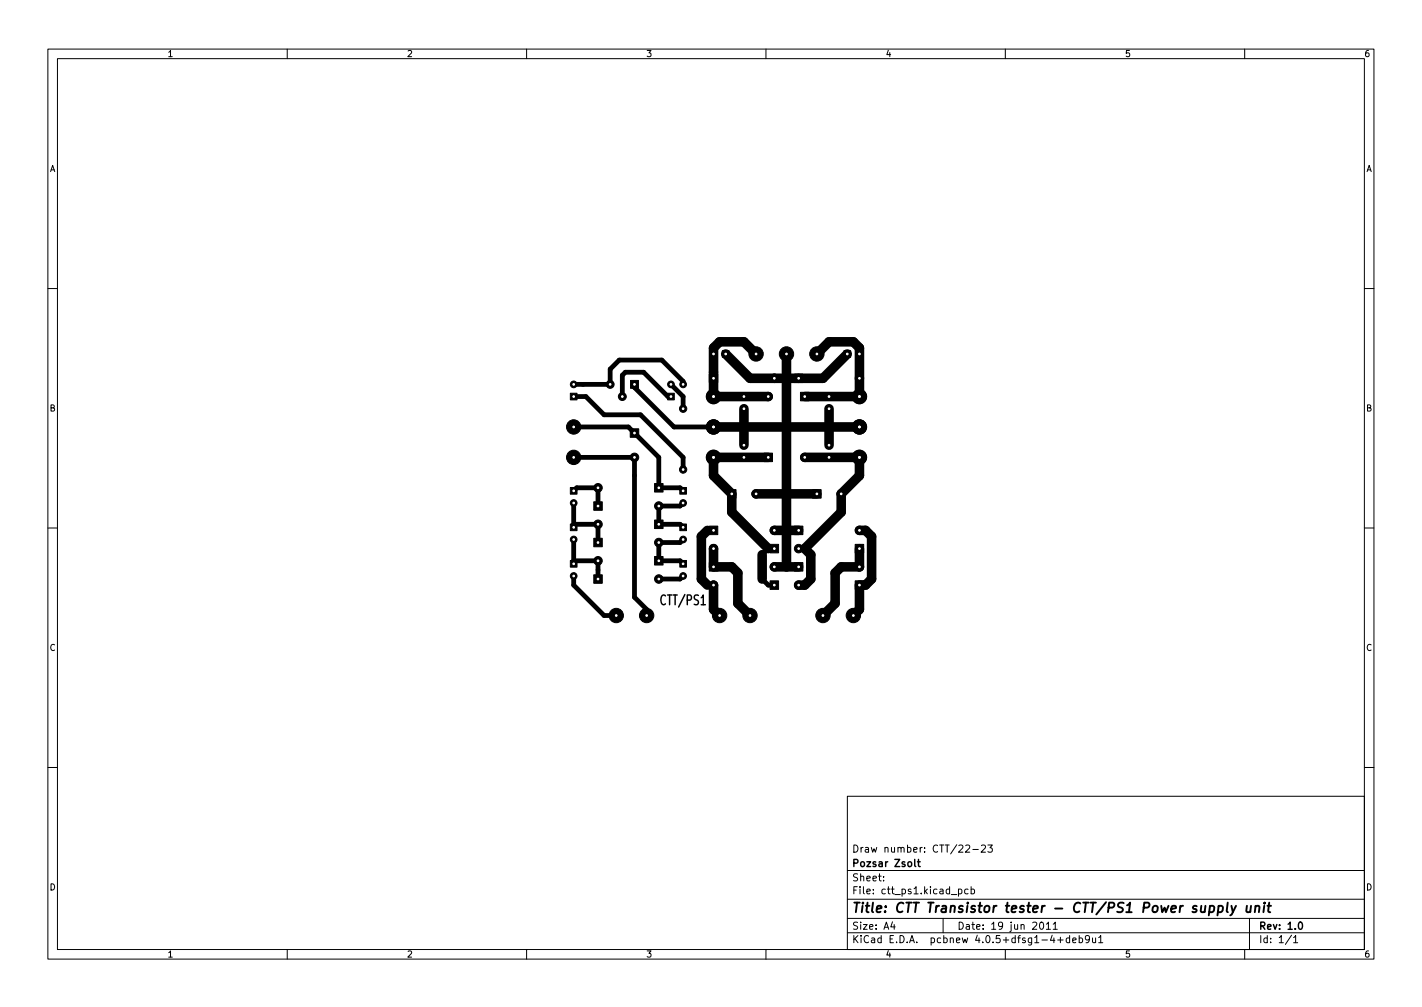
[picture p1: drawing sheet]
<svg xmlns="http://www.w3.org/2000/svg" width="297mm" height="210mm" viewBox="0 0 297 210" stroke-linecap="round" stroke-linejoin="round" font-family="sans-serif">
<defs><g id="words">
<text font-size="2.8" x="178" y="190.6">Title: CTT Transistor tester - CTT/PS1 Power supply unit</text>
<g font-size="2.1">
<text x="178" y="178">Draw number: CTT/22-23</text>
<text x="178" y="184">Sheet:</text>
<text x="178" y="181">Pozsar Zsolt</text>
<text x="178" y="186.7">File: ctt_ps1.kicad_pcb</text>
<text x="178" y="196.9">KiCad E.D.A. pcbnew 4.0.5+dfsg1-4+deb9u1</text>
<text x="178" y="194.1">Size: A4</text>
<text x="200" y="194.1">Date: 19 jun 2011</text>
<text x="263" y="194.1">Rev: 1.0</text>
<text x="263" y="196.9">Id: 1/1</text>
</g>
<g font-size="1.8">
<text x="35" y="11.9">1</text>
<text x="85" y="11.9">2</text>
<text x="135" y="11.9">3</text>
<text x="185" y="11.9">4</text>
<text x="235" y="11.9">5</text>
<text x="285" y="11.9">6</text>
<text x="10.3" y="35.9">A</text>
<text x="285.3" y="35.9">A</text>
<text x="10.3" y="85.9">B</text>
<text x="285.3" y="85.9">B</text>
<text x="10.3" y="135.9">C</text>
<text x="285.3" y="135.9">C</text>
<text x="10.3" y="185.9">D</text>
<text x="285.3" y="185.9">D</text>
<text x="35" y="199.9">1</text>
<text x="85" y="199.9">2</text>
<text x="135" y="199.9">3</text>
<text x="185" y="199.9">4</text>
<text x="235" y="199.9">5</text>
<text x="285" y="199.9">6</text>
</g>
</g></defs>
<g fill="none" stroke="#000" stroke-width=".21">
<path d="M10 10.2h277v190.1h-277zM12 12.2h273v186.1h-273zM60 10.2v2M110 10.2v2M160 10.2v2M210 10.2v2M260 10.2v2M10 60.2h2M285 60.2h2M10 110.2h2M285 110.2h2M10 160.2h2"/>
<path d="M177 166.3h108v32h-108zM201.7 176.6l.6-.2 .3 .5-1 1h1M203.2 177.4h1.2M205 176.6l.6-.2 .3 .5-1 1h1M206.4 176.4h.9l-.5 .6 .4 .1v.7l-.2 .1-.6-.1M285 160.2h2M60 198.3v2M110 198.3v2M160 198.3v2M177 194.8h108M177 191.8h108M177 187.8h108"/>
<path d="M177 181.8h108M184.6 183.8v.1M184.6 183v.1M186.4 192.5l-.3 1h.9M186.8 193v1M197 191.8v3M200.2 185.7l.4-.1 .3 .3-.1 .7h-.6M200.2 185.6v1.5M202.2 185.7l-.4-.1-.3 .3 .1 .7h.6M202.9 185.7l.4-.1 .3 .3-.2 .7h-.5M202.9 185.1v1.5M210 198.3v2"/>
<path d="M217.4 192.6l.1-.1a.8 .8 0 0 1 .5 .8 .8 .8 0 0 1-.5 .7 1 1 0 0 1-.1-1.4zM218.6 193l.4-.5v1.5M218.6 194h.8M220 193l.4-.5v1.5M220 194h.9M220.9 196.3h1.2M221.5 195.7v1.1M223.4 195.9l-.4-.1-.3 .3 .2 .7h.5M223.4 195.3v1.5M224.1 196.3l.7-.1-.1-.3-.4-.1-.2 .2v.8h.6M225.4 195.9l.5-.1 .2 .3-.1 .7h-.6M225.4 195.3v1.5"/>
<path d="M227.6 196l-.3 .3h-.3l-.3-.3 .2-.6 .4-.1 .2 .2a.99 .99 0 0 1-.4 1.3h-.2M228.2 195.8l.1 1h.3l.3-.1M228.9 195.8v1M229.5 195.8l.4-.5v1.5M229.5 196.8h.9M260 198.3v2M261 191.8v6.5M269.8 195.3l-1.3 1.9M270.2 195.8l.4-.5v1.5M270.2 196.8h.9"/>
</g>
<g fill="none" stroke="#000" stroke-width=".3">
<path d="M139 124.4l-.1-.1a.5 .5 0 0 0-.8 .4v.7a.75 .75 0 0 0 .6 .9l.3-.2M139.4 124.2h.9M139.9 124.2v2.1M140.6 124.2h.9M141 124.2v2.1M143.1 124.1l-1.3 2.6M143.6 125.3h.5l.3-.2v-.5l-.3-.4h-.5v2.1M145.9 124.3l-.6-.1a.63 .63 0 0 0-.2 .8 .63 .63 0 0 0 .6 .4l.2 .3-.2 .5h-.7M146.5 124.8l.4-.6v2.1M146.5 126.3h.8M191.1 179.4v1.3l.2 .2M191.6 179.9h.6"/>
<path d="M191.9 179.4v1.3l.3 .2M271.4 192.7l.2-.2a.8 .8 0 0 1 .5 .8 .8 .8 0 0 1-.5 .7l-.2-.1-.2-.4z"/>
</g>
<g fill="none" stroke="#000" stroke-width=".4">
<path d="M252.7 189.2h.8l.2 .3-.1 .6a.66 .66 0 0 1-1 .3M254.5 189.2h.8l.2 .3-.1 .6a.66 .66 0 0 1-1 .3M254.6 189.1l-.3 2M256.5 188.5l-.3 1.7 .3 .3M257.2 189.1l.3 1.4M258.2 189.1l-.9 1.8-.3 .2M260.5 189.1l-.1 1.3 .5 .1 .3-.2M261.3 189.1l-.1 1.4M262.3 189.3l.3-.2 .4 .1v1.3M262.3 189.1l-.2 1.4M264.1 189.1l-.2 1.4M264.2 188.5l-.1 .2"/>
<path d="M264.8 189.1h.7M265.1 188.5l-.2 1.7 .1 .2 .3 .1"/>
</g>
<g fill="#000" stroke="#000" stroke-width=".21">
<path d="M148.2 78.1h1.7v1.8h-1.7zM150.9 73.2h1.4v1.4h-1.4zM165.9 78.1h1.8v1.8h-1.8zM176.3 73.2h1.4v1.4h-1.4zM119.1 82.1h1.4v1.4h-1.4zM131.7 79.4h1.7v1.7h-1.7zM131.6 89.5h1.8v1.8h-1.8zM139.5 82.1h1.4v1.4h-1.4zM159.6 94.6h1.8v1.8h-1.8zM167.2 81.9h1.8v1.8h-1.8zM119.1 101.8h1.4v1.4h-1.4zM119.1 117h1.4v1.4h-1.4z"/>
<path d="M119.1 109.4h1.4v1.4h-1.4zM124 104.8h1.8v1.7h-1.8zM124 112.4h1.8v1.8h-1.8zM136.7 108.6h1.8v1.8h-1.8zM136.7 116.2h1.8v1.8h-1.8zM136.7 101h1.8v1.7h-1.8zM142 117h1.4v1.4h-1.4zM142 109.4h1.4v1.4h-1.4zM142 101.8h1.4v1.4h-1.4zM148.2 109.8h1.7v1.8h-1.7zM148.2 117.5h1.7v1.7h-1.7zM152 102.2h1.7v1.8h-1.7z"/>
<path d="M160.9 113.7h1.7v1.7h-1.7zM165.9 117.5h1.8v1.7h-1.8zM165.9 109.8h1.8v1.8h-1.8zM169.7 102.2h1.8v1.8h-1.8zM178.6 113.7h1.8v1.7h-1.8zM124 120h1.8v1.8h-1.8zM160.9 121.3h1.7v1.8h-1.7zM178.6 121.3h1.8v1.8h-1.8z"/>
<circle cx="149" cy="73.9" r=".7"/>
<circle cx="157.9" cy="73.9" r="1.5"/>
<circle cx="161.7" cy="79" r=".89"/>
<circle cx="164.3" cy="73.9" r="1.5"/>
<circle cx="170.6" cy="73.9" r="1.5"/>
<circle cx="179.5" cy="79" r=".89"/>
<circle cx="179.5" cy="73.9" r=".7"/>
<circle cx="119.8" cy="80.3" r=".7"/>
<circle cx="119.8" cy="89.1" r="1.5"/>
<circle cx="119.8" cy="95.5" r="1.5"/>
<circle cx="127.5" cy="80.3" r=".83"/>
<circle cx="130" cy="82.8" r=".83"/>
<circle cx="132.5" cy="95.5" r=".89"/>
<circle cx="140.2" cy="80.3" r=".7"/>
<circle cx="142.7" cy="80.3" r=".7"/>
<circle cx="142.7" cy="85.3" r=".76"/>
<circle cx="142.7" cy="98" r=".76"/>
<circle cx="149" cy="95.5" r="1.5"/>
<circle cx="149" cy="82.8" r="1.5"/>
<circle cx="149" cy="89.1" r="1.5"/>
<circle cx="155.4" cy="95.5" r=".7"/>
<circle cx="155.4" cy="93" r=".7"/>
<circle cx="155.4" cy="85.3" r=".7"/>
<circle cx="155.4" cy="82.8" r=".7"/>
<circle cx="160.5" cy="82.8" r=".89"/>
<circle cx="168.1" cy="95.5" r=".89"/>
<circle cx="173.2" cy="93" r=".7"/>
<circle cx="173.2" cy="82.8" r=".7"/>
<circle cx="173.2" cy="85.3" r=".7"/>
<circle cx="173.2" cy="95.5" r=".7"/>
<circle cx="179.5" cy="89.1" r="1.5"/>
<circle cx="179.5" cy="82.8" r="1.5"/>
<circle cx="179.5" cy="95.5" r="1.5"/>
<circle cx="119.8" cy="112.6" r=".7"/>
<circle cx="119.8" cy="105" r=".7"/>
<circle cx="124.9" cy="117.1" r=".89"/>
<circle cx="124.9" cy="101.8" r=".89"/>
<circle cx="124.9" cy="109.5" r=".89"/>
<circle cx="137.6" cy="113.3" r=".89"/>
<circle cx="137.6" cy="105.7" r=".89"/>
<circle cx="142.7" cy="105" r=".7"/>
<circle cx="142.7" cy="112.6" r=".7"/>
<circle cx="149" cy="114.5" r=".89"/>
<circle cx="157.9" cy="103.1" r=".89"/>
<circle cx="161.7" cy="110.7" r=".89"/>
<circle cx="161.7" cy="118.4" r=".89"/>
<circle cx="166.8" cy="114.5" r=".89"/>
<circle cx="175.7" cy="103.1" r=".89"/>
<circle cx="179.5" cy="110.7" r=".89"/>
<circle cx="179.5" cy="118.4" r=".89"/>
<circle cx="119.8" cy="120.3" r=".7"/>
<circle cx="128.7" cy="128.5" r="1.5"/>
<circle cx="135.1" cy="128.5" r="1.5"/>
<circle cx="137.6" cy="120.9" r=".89"/>
<circle cx="142.7" cy="120.3" r=".7"/>
<circle cx="149" cy="122.2" r=".89"/>
<circle cx="150.3" cy="128.5" r="1.5"/>
<circle cx="156.7" cy="128.5" r="1.5"/>
<circle cx="166.8" cy="122.2" r=".89"/>
<circle cx="171.9" cy="128.5" r="1.5"/>
<circle cx="178.3" cy="128.5" r="1.5"/>
</g>
<g fill="none" stroke="#000" stroke-width="1">
<path d="M119.8 95.5h12.7v29.2l2.6 2.5v1.3M119.8 80.3h7.7v-3.2l1.9-1.9h8.9l4.4 4.4v.7M119.8 82.8h2.6l3.8 3.8h7.6l8.9 8.9v2.5M119.8 89.1h11.5l6.3 6.4v6.3h4.5l.6 .7M130 82.8v-4.4l.6-.7h3.8l5.1 5.1h.7M132.5 80.3v.6l8.3 8.2h8.2M140.2 80.3l2.5 2.5v2.5M119.8 105v5.1M119.8 112.6v5.1M119.8 102.5l.7-.7h4.4v3.9M119.8 109.5h5.1v3.8M119.8 117.1h5.1v3.8"/>
<path d="M142.7 105l-.6 .7h-4.5v3.8h4.5l.6 .6M142.7 112.6l-.6 .7h-4.5v3.8h4.5l.6 .6M147.8 110.7h1.2M161.7 114.5h-1.2l-1.3 1.3M166.8 114.5h1.3M119.8 120.3v1.9l6.4 6.3h2.5M142.7 120.3l-.6 .6h-4.5M147.8 122.2h1.2M159.2 120.9l1.3 1.3h1.2"/>
</g>
<g fill="none" stroke="#000" stroke-width="2">
<path d="M151.6 73.9l5.1 5.1h15.2l5.1-5.1M157.9 73.9l-2.5-2.5h-5.1l-1.3 1.2v10.2h11.5M164.3 75.2v43.2M170.6 73.9l2.6-2.5h5.1l1.2 1.2v10.2h-11.4M149 89.1h30.5M155.4 85.3v7.7M160.5 95.5h-11.5v3.8l3.9 3.8v3.8l7.6 7.6M168.1 95.5h11.4v3.8l-3.8 3.8v3.8l-7.6 7.6 1.3 1.3v5.1l-1.3 1.3h-1.3M173.2 85.3v7.7M147.8 110.7l-1.3 1.3v8.9l1.3 1.3M149 114.5v3.9h3.9l1.2 1.2v6.4l2.6 2.5M157.9 103.1h12.7"/>
<path d="M159.2 115.8v5.1M161.7 110.7h5.1M161.7 118.4h5.1M179.5 114.5v3.9h-3.8l-1.3 1.2v6.4l-2.5 2.5M179.5 110.7h1.3l1.3 1.3v8.9l-1.3 1.3h-1.3v5l-1.2 1.3M149 122.2v5l1.3 1.3"/>
</g>
<g fill="#fff" stroke="#fff" stroke-width=".21">
<circle cx="119.8" cy="95.5" r=".17"/>
<circle cx="119.8" cy="89.1" r=".17"/>
<circle cx="170.6" cy="73.9" r=".17"/>
<circle cx="164.3" cy="73.9" r=".17"/>
<circle cx="157.9" cy="73.9" r=".17"/>
<circle cx="149" cy="95.5" r=".17"/>
<circle cx="149" cy="89.1" r=".17"/>
<circle cx="149" cy="82.8" r=".17"/>
<circle cx="179.5" cy="95.5" r=".17"/>
<circle cx="179.5" cy="89.1" r=".17"/>
<circle cx="179.5" cy="82.8" r=".17"/>
<circle cx="135.1" cy="128.5" r=".17"/>
<circle cx="128.7" cy="128.5" r=".17"/>
<circle cx="150.3" cy="128.5" r=".17"/>
<circle cx="156.7" cy="128.5" r=".17"/>
<circle cx="171.9" cy="128.5" r=".17"/>
<circle cx="178.3" cy="128.5" r=".17"/>
<circle cx="173.2" cy="95.5" r=".17"/>
<circle cx="173.2" cy="93" r=".17"/>
<circle cx="173.2" cy="82.8" r=".17"/>
<circle cx="173.2" cy="85.3" r=".17"/>
<circle cx="155.4" cy="82.8" r=".17"/>
<circle cx="155.4" cy="85.3" r=".17"/>
<circle cx="155.4" cy="95.5" r=".17"/>
<circle cx="155.4" cy="93" r=".17"/>
<circle cx="119.8" cy="102.5" r=".17"/>
<circle cx="119.8" cy="105" r=".17"/>
<circle cx="177" cy="73.9" r=".17"/>
<circle cx="179.5" cy="73.9" r=".17"/>
<circle cx="151.6" cy="73.9" r=".17"/>
<circle cx="149" cy="73.9" r=".17"/>
<circle cx="119.8" cy="117.7" r=".17"/>
<circle cx="119.8" cy="120.3" r=".17"/>
<circle cx="142.7" cy="117.7" r=".17"/>
<circle cx="142.7" cy="120.3" r=".17"/>
<circle cx="119.8" cy="110.1" r=".17"/>
<circle cx="119.8" cy="112.6" r=".17"/>
<circle cx="142.7" cy="110.1" r=".17"/>
<circle cx="142.7" cy="112.6" r=".17"/>
<circle cx="142.7" cy="102.5" r=".17"/>
<circle cx="142.7" cy="105" r=".17"/>
<circle cx="152.9" cy="103.1" r=".17"/>
<circle cx="157.9" cy="103.1" r=".17"/>
<circle cx="170.6" cy="103.1" r=".17"/>
<circle cx="175.7" cy="103.1" r=".17"/>
<circle cx="166.8" cy="114.5" r=".17"/>
<circle cx="179.5" cy="114.5" r=".17"/>
<circle cx="179.5" cy="118.4" r=".17"/>
<circle cx="166.8" cy="118.4" r=".17"/>
<circle cx="160.5" cy="82.8" r=".17"/>
<circle cx="160.5" cy="95.5" r=".17"/>
<circle cx="179.5" cy="110.7" r=".17"/>
<circle cx="166.8" cy="110.7" r=".17"/>
<circle cx="168.1" cy="95.5" r=".17"/>
<circle cx="168.1" cy="82.8" r=".17"/>
<circle cx="179.5" cy="79" r=".17"/>
<circle cx="166.8" cy="79" r=".17"/>
<circle cx="161.7" cy="110.7" r=".17"/>
<circle cx="149" cy="110.7" r=".17"/>
<circle cx="149" cy="114.5" r=".17"/>
<circle cx="161.7" cy="114.5" r=".17"/>
<circle cx="166.8" cy="122.2" r=".17"/>
<circle cx="179.5" cy="122.2" r=".17"/>
<circle cx="161.7" cy="118.4" r=".17"/>
<circle cx="149" cy="118.4" r=".17"/>
<circle cx="149" cy="122.2" r=".17"/>
<circle cx="161.7" cy="122.2" r=".17"/>
<circle cx="142.7" cy="85.3" r=".17"/>
<circle cx="142.7" cy="98" r=".17"/>
<circle cx="127.5" cy="80.3" r=".17"/>
<circle cx="130" cy="82.8" r=".17"/>
<circle cx="132.5" cy="80.3" r=".17"/>
<circle cx="140.2" cy="82.8" r=".17"/>
<circle cx="140.2" cy="80.3" r=".17"/>
<circle cx="142.7" cy="80.3" r=".17"/>
<circle cx="137.6" cy="105.7" r=".17"/>
<circle cx="124.9" cy="105.7" r=".17"/>
<circle cx="124.9" cy="109.5" r=".17"/>
<circle cx="137.6" cy="109.5" r=".17"/>
<circle cx="137.6" cy="113.3" r=".17"/>
<circle cx="124.9" cy="113.3" r=".17"/>
<circle cx="124.9" cy="117.1" r=".17"/>
<circle cx="137.6" cy="117.1" r=".17"/>
<circle cx="137.6" cy="120.9" r=".17"/>
<circle cx="124.9" cy="120.9" r=".17"/>
<circle cx="161.7" cy="79" r=".17"/>
<circle cx="149" cy="79" r=".17"/>
<circle cx="124.9" cy="101.8" r=".17"/>
<circle cx="137.6" cy="101.8" r=".17"/>
<circle cx="132.5" cy="90.4" r=".17"/>
<circle cx="132.5" cy="95.5" r=".17"/>
<circle cx="119.8" cy="82.8" r=".17"/>
<circle cx="119.8" cy="80.3" r=".17"/>
</g>
<use href="#words"/>
</svg>
